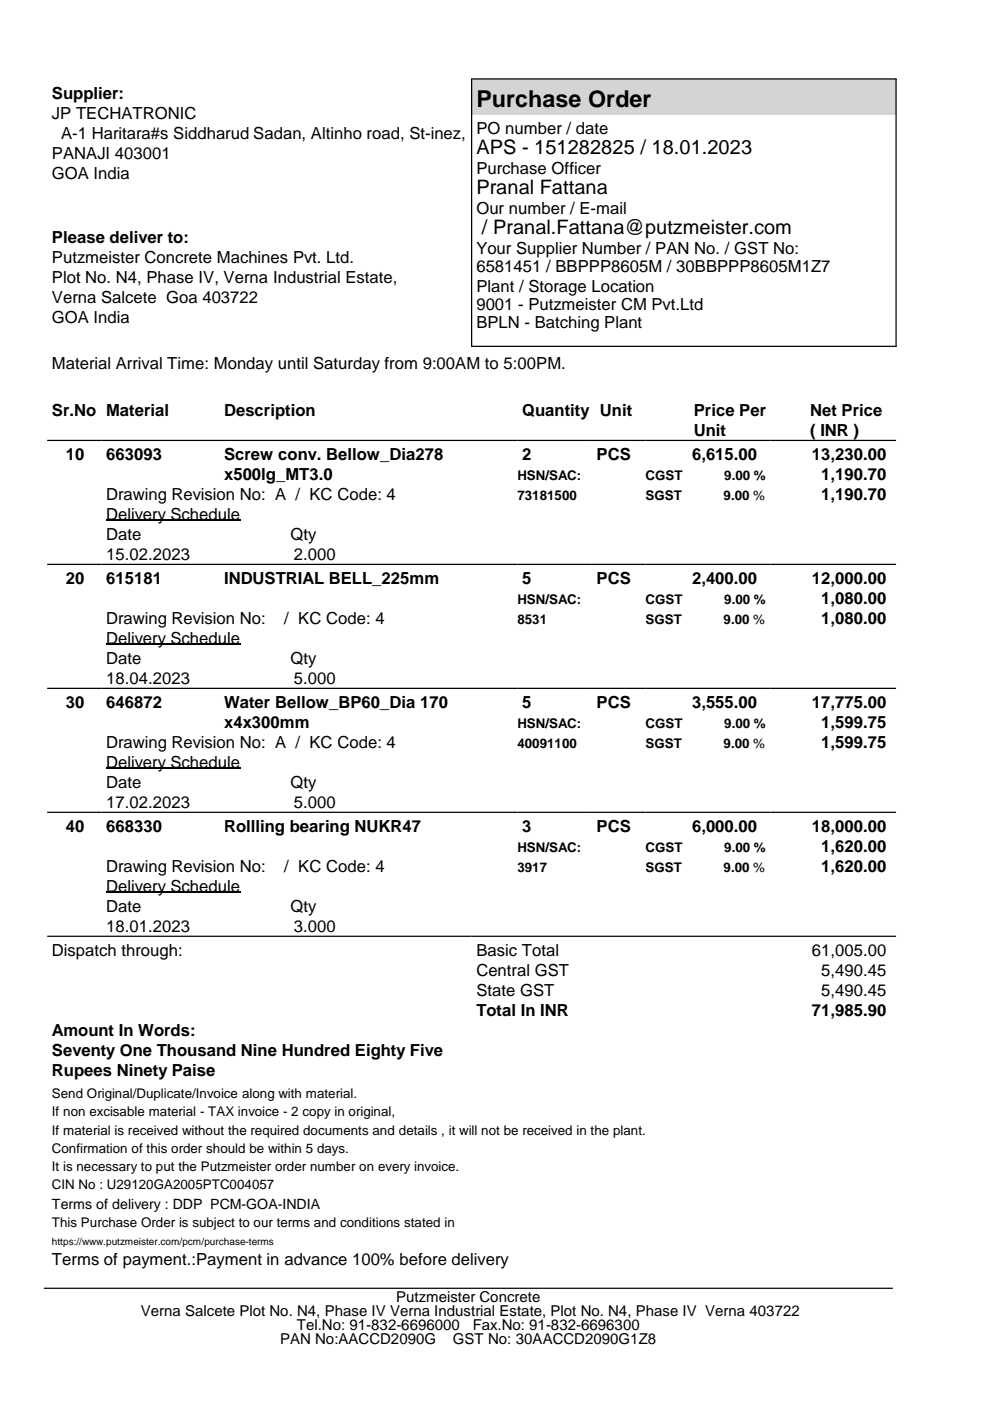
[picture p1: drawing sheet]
<svg xmlns="http://www.w3.org/2000/svg" width="210mm" height="297mm" viewBox="0 0 210 297" stroke-linecap="round" stroke-linejoin="round" font-family="sans-serif">
<defs><g id="words">
<text font-size="4.9" x="101" y="22.7">Purchase Order</text>
<g font-size="4.2">
<text x="101" y="32.7">APS - 151282825 / 18.01.2023</text>
<text x="101" y="41.2">Pranal Fattana</text>
<text x="102.2" y="49.6">/ Pranal.Fattana@putzmeister.com</text>
</g>
<g font-size="3.5">
<text x="11" y="21">Supplier:</text>
<text x="11" y="25.2">JP TECHATRONIC</text>
<text x="13" y="29.4">A-1 Haritara#s Siddharud Sadan, Altinho road, St-inez,</text>
<text x="101" y="28.5">PO number / date</text>
<text x="11" y="33.7">PANAJI 403001</text>
<text x="11" y="37.9">GOA India</text>
<text x="101" y="36.9">Purchase Officer</text>
<text x="101" y="45.4">Our number / E-mail</text>
<text x="11" y="51.5">Please deliver to:</text>
<text x="101" y="53.9">Your Supplier Number / PAN No. / GST No:</text>
<text x="11" y="55.7">Putzmeister Concrete Machines Pvt. Ltd.</text>
<text x="11" y="59.9">Plot No. N4, Phase IV, Verna Industrial Estate,</text>
<text x="101" y="57.7">6581451 / BBPPP8605M / 30BBPPP8605M1Z7</text>
<text x="11" y="64.2">Verna Salcete Goa 403722</text>
<text x="101" y="61.9">Plant / Storage Location</text>
<text x="101" y="65.8">9001 - Putzmeister CM Pvt.Ltd</text>
<text x="11" y="68.4">GOA India</text>
<text x="101" y="69.6">BPLN - Batching Plant</text>
<text x="11" y="78.3">Material Arrival Time: Monday until Saturday from 9:00AM to 5:00PM.</text>
<text x="11" y="88.3">Sr.No Material</text>
<text x="47.5" y="88.3">Description</text>
<text x="110.7" y="88.3">Quantity Unit</text>
<text x="147.1" y="88.3">Price Per</text>
<text x="171.8" y="88.3">Net Price</text>
<text x="147.1" y="92.5">Unit</text>
<text x="171.8" y="92.5">( INR )</text>
<text x="13.9" y="97.6">10</text>
<text x="22.5" y="97.6">663093</text>
<text x="47.5" y="97.6">Screw conv. Bellow_Dia278</text>
<text x="47.5" y="101.8">x500lg_MT3.0</text>
<text x="110.7" y="97.6">2</text>
<text x="126.5" y="97.6">PCS</text>
<text x="146.7" y="97.6">6,615.00</text>
<text x="172.1" y="97.6">13,230.00</text>
<text x="174.1" y="101.8">1,190.70</text>
<text x="22.5" y="106.1">Drawing Revision No: A / KC Code: 4</text>
<text x="174.1" y="106.1">1,190.70</text>
<text x="22.5" y="110.3">Delivery Schedule</text>
<text x="22.5" y="114.5">Date</text>
<text x="22.5" y="118.8">15.02.2023</text>
<text x="61.6" y="114.5">Qty</text>
<text x="62.3" y="118.8">2.000</text>
<text x="13.9" y="123.9">20</text>
<text x="22.5" y="123.9">615181</text>
<text x="47.5" y="123.9">INDUSTRIAL BELL_225mm</text>
<text x="110.7" y="123.9">5</text>
<text x="126.5" y="123.9">PCS</text>
<text x="146.7" y="123.9">2,400.00</text>
<text x="172.1" y="123.9">12,000.00</text>
<text x="174.1" y="128.1">1,080.00</text>
<text x="22.5" y="132.4">Drawing Revision No:</text>
<text x="22.5" y="136.6">Delivery Schedule</text>
<text x="60.3" y="132.4">/ KC Code: 4</text>
<text x="174.1" y="132.4">1,080.00</text>
<text x="22.5" y="140.8">Date</text>
<text x="61.6" y="140.8">Qty</text>
<text x="22.5" y="145.1">18.04.2023</text>
<text x="62.3" y="145.1">5.000</text>
<text x="13.9" y="150.2">30</text>
<text x="22.5" y="150.2">646872</text>
<text x="47.5" y="150.2">Water Bellow_BP60_Dia 170</text>
<text x="47.5" y="154.4">x4x300mm</text>
<text x="110.7" y="150.2">5</text>
<text x="126.5" y="150.2">PCS</text>
<text x="146.7" y="150.2">3,555.00</text>
<text x="172.1" y="150.2">17,775.00</text>
<text x="174.1" y="154.4">1,599.75</text>
<text x="22.5" y="158.6">Drawing Revision No: A / KC Code: 4</text>
<text x="174.1" y="158.6">1,599.75</text>
<text x="22.5" y="162.9">Delivery Schedule</text>
<text x="22.5" y="167.1">Date</text>
<text x="61.6" y="167.1">Qty</text>
<text x="22.5" y="171.3">17.02.2023</text>
<text x="62.3" y="171.3">5.000</text>
<text x="13.9" y="176.5">40</text>
<text x="22.5" y="176.5">668330</text>
<text x="47.5" y="176.5">Rollling bearing NUKR47</text>
<text x="110.7" y="176.5">3</text>
<text x="126.5" y="176.5">PCS</text>
<text x="146.7" y="176.5">6,000.00</text>
<text x="172.1" y="176.5">18,000.00</text>
<text x="22.5" y="184.9">Drawing Revision No:</text>
<text x="60.3" y="184.9">/ KC Code: 4</text>
<text x="174.1" y="180.7">1,620.00</text>
<text x="174.1" y="184.9">1,620.00</text>
<text x="22.5" y="189.2">Delivery Schedule</text>
<text x="22.5" y="193.4">Date</text>
<text x="22.5" y="197.6">18.01.2023</text>
<text x="61.6" y="193.4">Qty</text>
<text x="62.3" y="197.6">3.000</text>
<text x="11" y="202.7">Dispatch through:</text>
<text x="101" y="202.7">Basic Total</text>
<text x="172.1" y="202.7">61,005.00</text>
<text x="101" y="207">Central GST</text>
<text x="174.1" y="207">5,490.45</text>
<text x="101" y="211.2">State GST</text>
<text x="101" y="215.4">Total In INR</text>
<text x="172.1" y="215.4">71,985.90</text>
<text x="174.1" y="211.2">5,490.45</text>
<text x="11" y="219.7">Amount In Words:</text>
<text x="11" y="223.9">Seventy One Thousand Nine Hundred Eighty Five</text>
<text x="11" y="228.1">Rupees Ninety Paise</text>
<text x="11" y="268.3">Terms of payment.:Payment in advance 100% before delivery</text>
</g>
<g font-size="3.2">
<text x="29.9" y="279.1">Verna Salcete Plot No. N4, Phase IV Verna Industrial Estate, Plot No. N4, Phase IV Verna 403722</text>
<text x="84" y="276.1">Putzmeister Concrete</text>
<text x="59.4" y="285">PAN No:AACCD2090G</text>
<text x="62.9" y="282">Tel.No: 91-832-6696000</text>
<text x="96" y="285">GST No: 30AACCD2090G1Z8</text>
<text x="100.2" y="282">Fax.No: 91-832-6696300</text>
</g>
<text font-size="3" x="11" y="256.3">Terms of delivery : DDP PCM-GOA-INDIA</text>
<g font-size="2.8">
<text x="109.7" y="101.8">HSN/SAC:</text>
<text x="136.9" y="101.8">CGST</text>
<text x="153.6" y="101.8">9.00 %</text>
<text x="109.7" y="106.1">73181500</text>
<text x="136.9" y="106.1">SGST</text>
<text x="153.4" y="106.1">9.00 %</text>
<text x="109.7" y="128.1">HSN/SAC:</text>
<text x="136.9" y="128.1">CGST</text>
<text x="153.6" y="128.1">9.00 %</text>
<text x="109.7" y="132.4">8531</text>
<text x="136.9" y="132.4">SGST</text>
<text x="153.4" y="132.4">9.00 %</text>
<text x="109.7" y="154.4">HSN/SAC:</text>
<text x="136.9" y="154.4">CGST</text>
<text x="153.6" y="154.4">9.00 %</text>
<text x="109.7" y="158.6">40091100</text>
<text x="136.9" y="158.6">SGST</text>
<text x="153.4" y="158.6">9.00 %</text>
<text x="109.7" y="180.7">HSN/SAC:</text>
<text x="109.7" y="184.9">3917</text>
<text x="136.9" y="180.7">CGST</text>
<text x="136.9" y="184.9">SGST</text>
<text x="153.4" y="184.9">9.00 %</text>
<text x="153.6" y="180.7">9.00 %</text>
<text x="11" y="232.9">Send Original/Duplicate/Invoice along with material.</text>
<text x="11" y="236.7">If non excisable material - TAX invoice - 2 copy in original,</text>
<text x="11" y="240.5">If material is received without the required documents and details , it will not be received in the plant.</text>
<text x="11" y="244.4">Confirmation of this order should be within 5 days.</text>
<text x="11" y="248.2">It is necessary to put the Putzmeister order number on every invoice.</text>
<text x="11" y="252.1">CIN No : U29120GA2005PTC004057</text>
<text x="11" y="260.2">This Purchase Order is subject to our terms and conditions stated in</text>
</g>
<text font-size="2.1" x="11" y="264">https://www.putzmeister.com/pcm/purchase-terms</text>
</g></defs>
<path d="M100 16.7h90v7.5h-90z" fill="#d4d4d4"/>
<path d="M99.9 16.7h90.2M100 16.7v56.7M190 16.7v56.7M99.9 73.4h90.2M10 93.4h180M10 119.7h180M10 145.9h180M10 172.2h180M10 198.5h180M9.3 273.1h180" fill="none" stroke="#000" stroke-width=".26"/>
<path d="M22.5 110.3h28.4M22.5 136.6h28.4M22.5 162.9h28.4M22.5 189.2h28.4" fill="none" stroke="#000" stroke-width=".35"/>
<use href="#words"/>
</svg>
